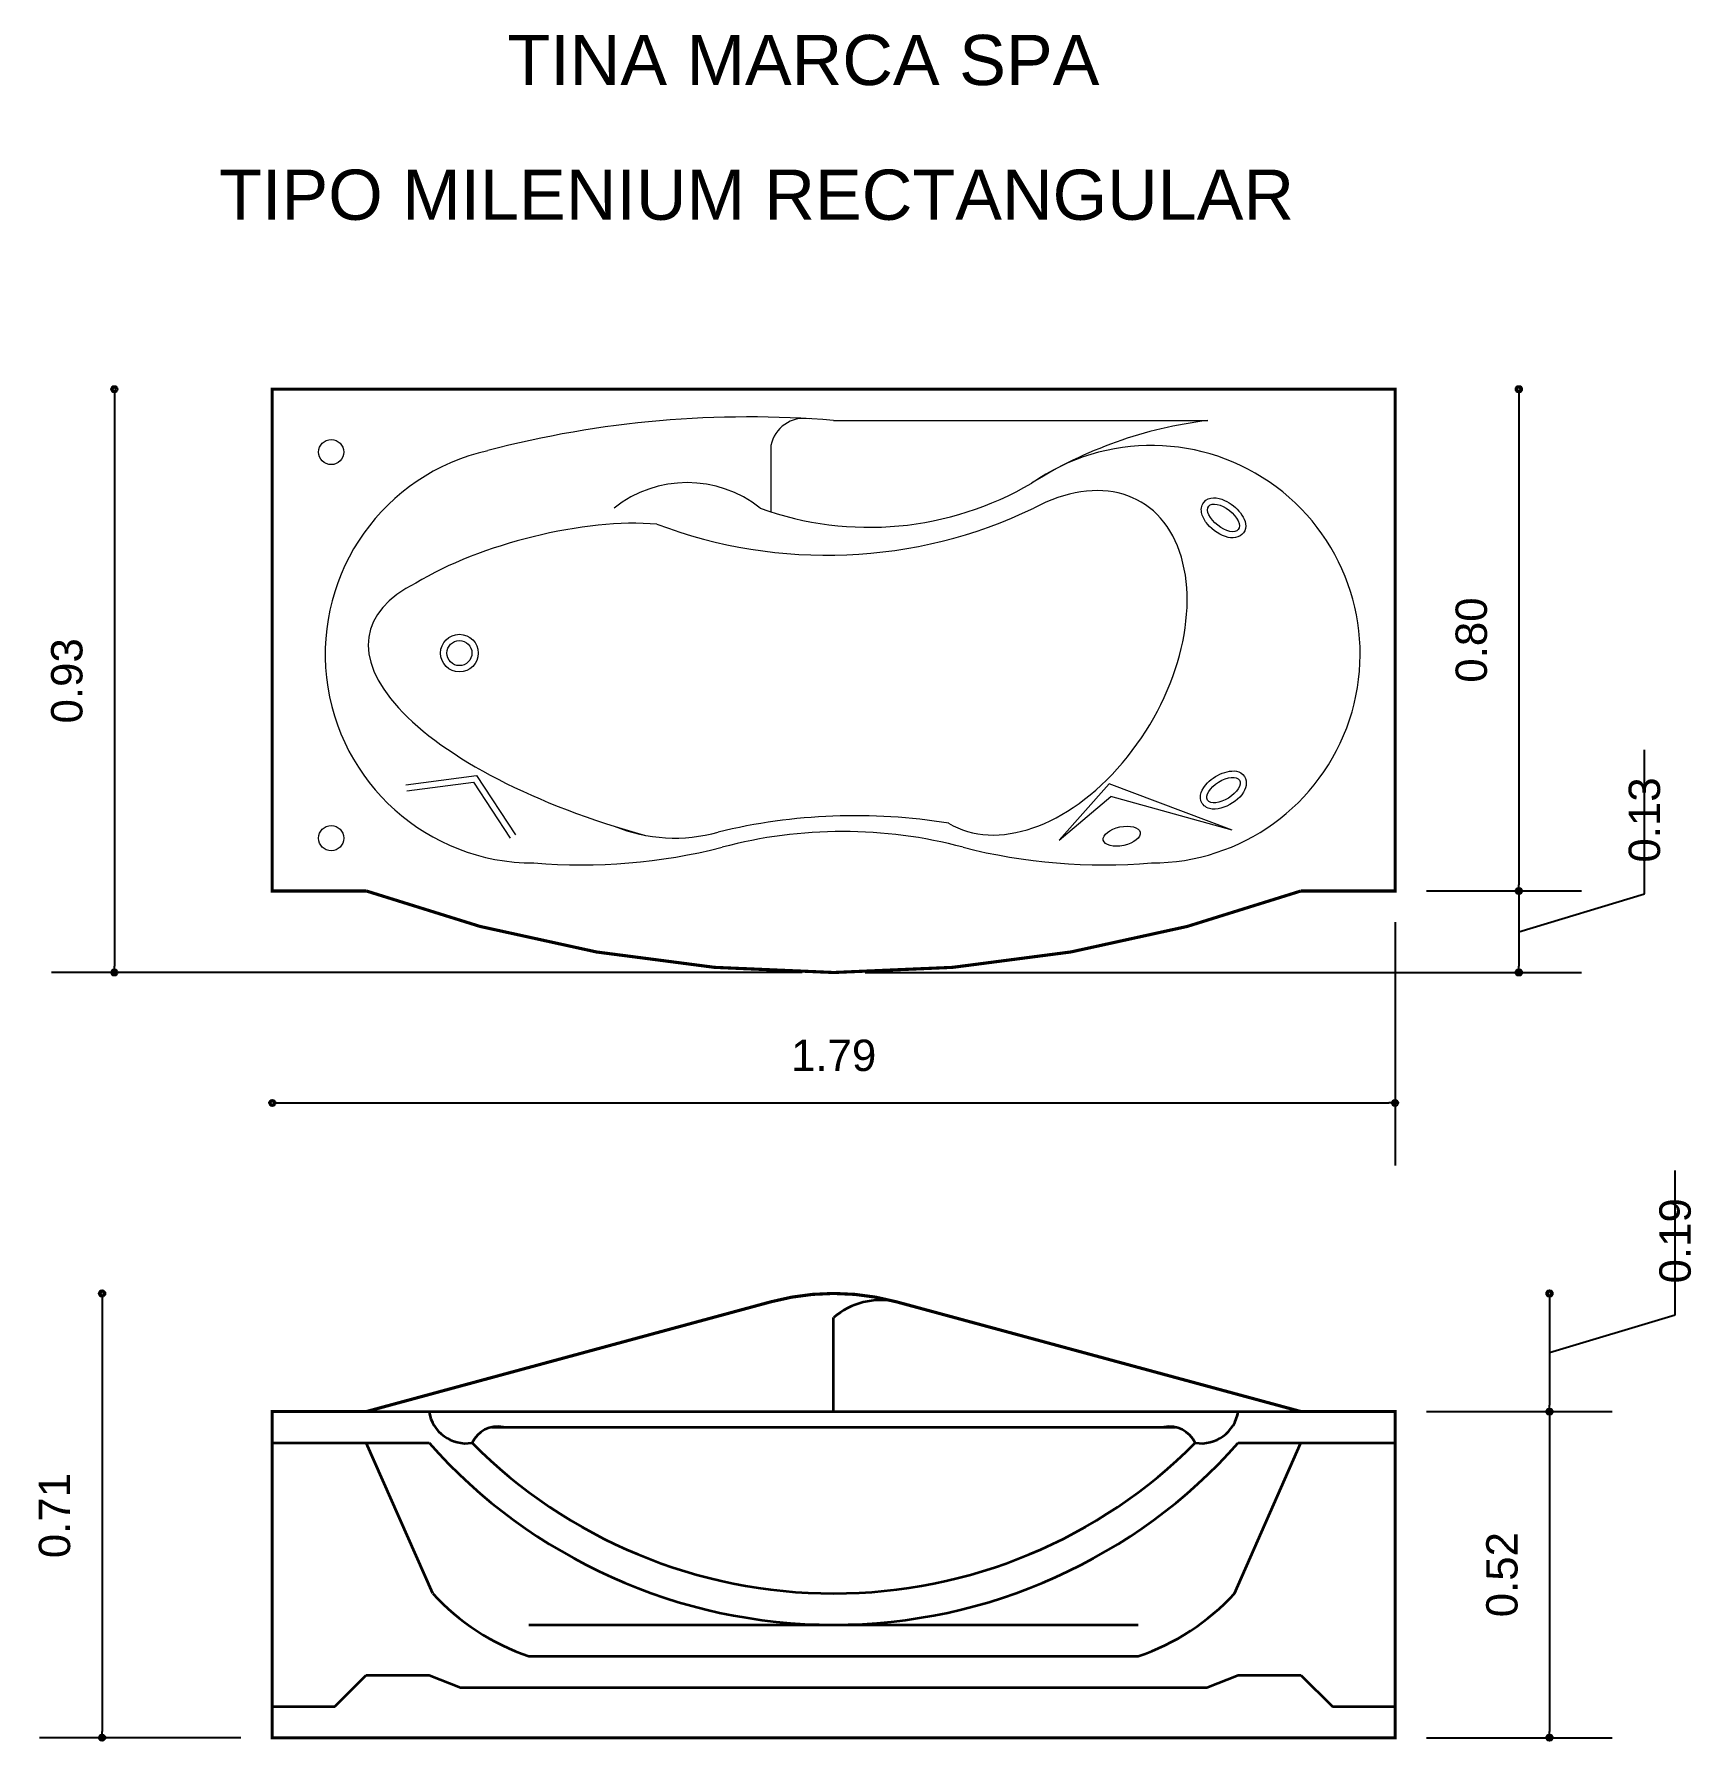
# Model space of a CAD drawing. Extents: x 167.06 to 169.71, y 179.78 to 182.5.
import ezdxf

# ---------------------------------------------------------------- set-up
doc = ezdxf.new("R2010")
doc.units = 0
doc.header["$MEASUREMENT"] = 0
doc.layers.add('CONTORNO', color=170, linetype='Continuous', lineweight=15)
for name, color, linetype, lineweight, plot in [('cotas', 3, 'Continuous', 13, False), ('muebles', 2, 'Continuous', 18, False), ('rotulos', 1, 'Continuous', 25, False), ('TRAZO', 7, 'Continuous', 35, False)]:
    doc.layers.add(name, color=color, linetype=linetype, lineweight=lineweight, plot=plot)
doc.styles.add('cotas', font='ARIAL.TTF')
doc.styles.add('rotulo', font='swissko.ttf')
doc.dimstyles.new('ISO-25', dxfattribs={"dimtxt": 2.4, "dimasz": 1, "dimexe": 1.25, "dimexo": 0.625, "dimtad": 1, "dimrnd": 0.0215, "dimtxsty": 'cotas', "dimblk": 'ORIGIN2', "dimcen": 1, "dimazin": 0, "dimtfac": 1, "dimtmove": 0, "dimatfit": 3, "dimldrblk": 'ORIGIN2', "dimfxl": 0, "dimlwe": 0, "dimarcsym": 0})

# ---------------------------------------------------------------- blocks, each defined once
blk = doc.blocks.new('_Origin2')
at = {"color": 0, "lineweight": -2}
blk.add_line((-0.5, 0), (-1, 0), dxfattribs=at)
for radius in [0.5, 0.25]:
    blk.add_circle((0, 0), radius, dxfattribs=at)
blk = doc.blocks.new('*D5')
at = {"color": 0, "linetype": 'ByBlock'}
for p, q in [((169.6285, 181.1308), (169.6285, 181.3607)), ((169.428, 181.0706), (169.6285, 181.1308)), ((169.428, 181.1256), (169.428, 181.0156)), ((168.3857, 181.0056), (169.528, 181.0056))]:
    blk.add_line(p, q, dxfattribs=at)
at = {"layer": 'Defpoints', "color": 0, "linetype": 'ByBlock'}
for p in [(169.2307, 181.1356), (168.3357, 181.0056), (169.428, 181.0056)]:
    blk.add_point(p, dxfattribs=at)
at = {"color": 0, "linetype": 'ByBlock', "xscale": 0.01, "yscale": 0.01, "zscale": 0.01}
for p, rotation in [((169.428, 181.1356), 90), ((169.428, 181.0056), 270)]:
    blk.add_blockref('_Origin2', p, dxfattribs=dict(at, rotation=rotation))
at = {"color": 0, "linetype": 'ByBlock', "insert": (169.6285, 181.1808), "char_height": 0.05, "attachment_point": 4, "rotation": 90, "style": 'cotas'}
blk.add_mtext('0.13', dxfattribs=at)
blk = doc.blocks.new('*D4')
at = {"color": 0, "linetype": 'ByBlock'}
for p, q in [((169.2307, 181.0856), (169.2307, 180.6977)), ((167.4507, 180.7977), (169.2207, 180.7977))]:
    blk.add_line(p, q, dxfattribs=at)
at = {"layer": 'Defpoints', "color": 0, "linetype": 'ByBlock'}
for p in [(167.4407, 181.1356), (169.2307, 181.1356), (169.2307, 180.7977)]:
    blk.add_point(p, dxfattribs=at)
at = {"color": 0, "linetype": 'ByBlock', "xscale": 0.01, "yscale": 0.01, "zscale": 0.01, "rotation": 180}
blk.add_blockref('_Origin2', (167.4407, 180.7977), dxfattribs=at)
at = {"color": 0, "linetype": 'ByBlock', "xscale": 0.01, "yscale": 0.01, "zscale": 0.01}
blk.add_blockref('_Origin2', (169.2307, 180.7977), dxfattribs=at)
at = {"color": 0, "linetype": 'ByBlock', "insert": (168.3357, 180.8732), "char_height": 0.05, "attachment_point": 5, "style": 'cotas'}
blk.add_mtext('1.79', dxfattribs=at)
blk = doc.blocks.new('*D1')
at = {"color": 0, "linetype": 'ByBlock'}
for p, q in [((169.6774, 180.4599), (169.6774, 180.6899)), ((169.4769, 180.4839), (169.4769, 180.3156)), ((169.4769, 180.3998), (169.6774, 180.4599)), ((169.2807, 180.3056), (169.5769, 180.3056))]:
    blk.add_line(p, q, dxfattribs=at)
at = {"layer": 'Defpoints', "color": 0, "linetype": 'ByBlock'}
for p in [(168.3357, 180.4939), (169.2307, 180.3056), (169.4769, 180.3056)]:
    blk.add_point(p, dxfattribs=at)
at = {"color": 0, "linetype": 'ByBlock', "xscale": 0.01, "yscale": 0.01, "zscale": 0.01}
for p, rotation in [((169.4769, 180.4939), 90), ((169.4769, 180.3056), 270)]:
    blk.add_blockref('_Origin2', p, dxfattribs=dict(at, rotation=rotation))
at = {"color": 0, "linetype": 'ByBlock', "insert": (169.6774, 180.5099), "char_height": 0.05, "attachment_point": 4, "rotation": 90, "style": 'cotas'}
blk.add_mtext('0.19', dxfattribs=at)
blk = doc.blocks.new('*D6')
at = {"color": 0, "linetype": 'ByBlock'}
for p, q in [((167.189, 181.9256), (167.189, 181.0156)), ((168.2857, 181.0056), (167.089, 181.0056))]:
    blk.add_line(p, q, dxfattribs=at)
at = {"layer": 'Defpoints', "color": 0, "linetype": 'ByBlock'}
for p in [(167.4407, 181.9356), (167.189, 181.0056), (168.3357, 181.0056)]:
    blk.add_point(p, dxfattribs=at)
at = {"color": 0, "linetype": 'ByBlock', "xscale": 0.01, "yscale": 0.01, "zscale": 0.01}
for p, rotation in [((167.189, 181.9356), 90), ((167.189, 181.0056), 270)]:
    blk.add_blockref('_Origin2', p, dxfattribs=dict(at, rotation=rotation))
at = {"color": 0, "linetype": 'ByBlock', "insert": (167.1135, 181.4706), "char_height": 0.05, "attachment_point": 5, "rotation": 90, "style": 'cotas'}
blk.add_mtext('0.93', dxfattribs=at)
blk = doc.blocks.new('*D2')
at = {"color": 0, "linetype": 'ByBlock'}
for p, q in [((167.1695, 180.4839), (167.1695, 179.7956)), ((167.3907, 179.7856), (167.0695, 179.7856))]:
    blk.add_line(p, q, dxfattribs=at)
at = {"layer": 'Defpoints', "color": 0, "linetype": 'ByBlock'}
for p in [(168.3357, 180.4939), (167.1695, 179.7856), (167.4407, 179.7856)]:
    blk.add_point(p, dxfattribs=at)
at = {"color": 0, "linetype": 'ByBlock', "xscale": 0.01, "yscale": 0.01, "zscale": 0.01}
for p, rotation in [((167.1695, 180.4939), 90), ((167.1695, 179.7856), 270)]:
    blk.add_blockref('_Origin2', p, dxfattribs=dict(at, rotation=rotation))
at = {"color": 0, "linetype": 'ByBlock', "insert": (167.0939, 180.1398), "char_height": 0.05, "attachment_point": 5, "rotation": 90, "style": 'cotas'}
blk.add_mtext('0.71', dxfattribs=at)
blk = doc.blocks.new('*D7')
at = {"color": 0, "linetype": 'ByBlock'}
for p, q in [((169.428, 181.9256), (169.428, 181.1456)), ((169.2807, 181.1356), (169.528, 181.1356))]:
    blk.add_line(p, q, dxfattribs=at)
at = {"layer": 'Defpoints', "color": 0, "linetype": 'ByBlock'}
for p in [(169.2307, 181.9356), (169.2307, 181.1356), (169.428, 181.1356)]:
    blk.add_point(p, dxfattribs=at)
at = {"color": 0, "linetype": 'ByBlock', "xscale": 0.01, "yscale": 0.01, "zscale": 0.01}
for p, rotation in [((169.428, 181.9356), 90), ((169.428, 181.1356), 270)]:
    blk.add_blockref('_Origin2', p, dxfattribs=dict(at, rotation=rotation))
at = {"color": 0, "linetype": 'ByBlock', "insert": (169.3525, 181.5356), "char_height": 0.05, "attachment_point": 5, "rotation": 90, "style": 'cotas'}
blk.add_mtext('0.80', dxfattribs=at)
blk = doc.blocks.new('*D3')
at = {"color": 0, "linetype": 'ByBlock'}
for p, q in [((169.4769, 180.2956), (169.4769, 179.7956)), ((169.2807, 179.7856), (169.5769, 179.7856))]:
    blk.add_line(p, q, dxfattribs=at)
at = {"layer": 'Defpoints', "color": 0, "linetype": 'ByBlock'}
for p in [(169.2307, 180.3056), (169.2307, 179.7856), (169.4769, 179.7856)]:
    blk.add_point(p, dxfattribs=at)
at = {"color": 0, "linetype": 'ByBlock', "xscale": 0.01, "yscale": 0.01, "zscale": 0.01}
for p, rotation in [((169.4769, 180.3056), 90), ((169.4769, 179.7856), 270)]:
    blk.add_blockref('_Origin2', p, dxfattribs=dict(at, rotation=rotation))
at = {"color": 0, "linetype": 'ByBlock', "insert": (169.4013, 180.0456), "char_height": 0.05, "attachment_point": 5, "rotation": 90, "style": 'cotas'}
blk.add_mtext('0.52', dxfattribs=at)

msp = doc.modelspace()

# ---------------------------------------------------------------- linework, layer by layer
at = {"layer": 'CONTORNO', "const_width": 0.005}
for points in [[(169.0807, 181.1356), (169.2307, 181.1356), (169.2307, 181.9356), (167.4407, 181.9356), (167.4407, 181.1356), (167.5907, 181.1356, 0.086594), (168.3357, 181.0056, 0.086594), (169.0807, 181.1356, -0.359954)], [(169.0807, 180.3056), (169.2307, 180.3056), (169.2307, 179.7856), (167.4407, 179.7856), (167.4407, 180.3056), (167.5907, 180.3056), (168.2357, 180.4806, -0.13325), (168.4357, 180.4806), (169.0807, 180.3056)]]:
    msp.add_lwpolyline(points, format="xyb", dxfattribs=at)
at = {"layer": 'muebles'}
for p, q in [((168.3357, 181.8856), (168.932, 181.8856)), ((168.2357, 181.8458), (168.2357, 181.7401)), ((167.6539, 181.3049), (167.7665, 181.3199)), ((167.6553, 181.295), (167.7616, 181.3092)), ((167.7616, 181.3092), (167.8201, 181.2198)), ((167.7665, 181.3199), (167.8285, 181.2253)), ((168.7751, 181.3062), (168.6952, 181.2164)), ((168.971, 181.2325), (168.7751, 181.3062)), ((168.6952, 181.2164), (168.7777, 181.2863)), ((168.971, 181.2325), (168.7777, 181.2863))]:
    msp.add_line(p, q, dxfattribs=at)
for centre, radius in [((167.5347, 181.8353), 0.02), ((167.7391, 181.5148), 0.03), ((167.7391, 181.5148), 0.02), ((167.5347, 181.2198), 0.02)]:
    msp.add_circle(centre, radius, dxfattribs=at)
for centre, radius, start, end in [((168.1998, 180.2565), 1.6348, 85.2313, 104.7241), ((168.2883, 181.8354), 0.0537, 80.773, 168.7994), ((169.0141, 181.2107), 0.6799, 96.9393, 122.2462), ((168.8422, 181.513), 0.3328, 270, 124.9812), ((167.8579, 181.513), 0.3328, 102.7927, 270), ((168.1022, 181.5996), 0.187, 51.4561, 128.5439), ((168.3926, 182.2266), 0.5112, 250.1206, 300.4121), ((168.3246, 182.4338), 0.763, 249.212, 295.6305), ((168.3705, 180.3279), 0.9277, 80.7832, 103.6507), ((168.0824, 181.4761), 0.2562, 247.8315, 285.659), ((168.3501, 180.4838), 0.7466, 75.0895, 104.9105), ((167.9329, 182.0927), 0.9156, 265.3013, 284.226), ((168.7672, 182.0927), 0.9156, 255.774, 274.6987)]:
    msp.add_arc(centre, radius, start, end, dxfattribs=at)
for centre, major_axis, ratio, start_param, end_param in [((168.6729, 181.4993), (0.1539, 0.2557), 0.649136, 3.141593, 7.11152), ((167.8741, 181.6048), (-0.2748, -0.0698), 0.341747, 3.916408, 5.460167), ((168.1369, 181.422), (0.5409, -0.1257), 0.390105, 2.696984, 4.615246)]:
    msp.add_ellipse(centre, major_axis=major_axis, ratio=ratio, start_param=start_param, end_param=end_param, dxfattribs=at)
for centre, major_axis in [((168.9572, 181.7304), (-0.0236, 0.0186)), ((168.9572, 181.2964), (-0.0255, -0.0158)), ((168.795, 181.2229), (-0.0294, -0.0062))]:
    msp.add_ellipse(centre, major_axis=major_axis, ratio=0.499229, dxfattribs=at)
for points in [[(168.9257, 181.7551), (168.9215, 181.7498), (168.9211, 181.7427), (168.9242, 181.7309), (168.9275, 181.7255), (168.9402, 181.7103), (168.9526, 181.7019), (168.9745, 181.6971), (168.987, 181.6999), (168.9952, 181.7199), (168.9907, 181.7298), (168.978, 181.7466), (168.9687, 181.754), (168.9477, 181.7634), (168.9337, 181.7653), (168.9257, 181.7551)], [(168.9231, 181.2753), (168.9267, 181.2695), (168.9333, 181.2668), (168.9454, 181.2657), (168.9516, 181.2669), (168.9703, 181.2736), (168.9823, 181.2824), (168.9944, 181.3013), (168.9961, 181.314), (168.98, 181.3286), (168.9692, 181.3277), (168.949, 181.3215), (168.9389, 181.3154), (168.9229, 181.2989), (168.9163, 181.2863), (168.9231, 181.2753)]]:
    msp.add_open_spline(points, degree=3, knots=[0, 0, 0, 0, 0.584394, 0.584394, 1.168788, 1.168788, 2.337576, 2.337576, 3.282962, 3.282962, 4.228347, 4.228347, 5.173733, 5.173733, 6.283185, 6.283185, 6.283185, 6.283185], dxfattribs=at)
at = {"layer": 'TRAZO'}
for p, q in [((168.3357, 180.3056), (168.3357, 180.4556)), ((167.5907, 180.3056), (169.0807, 180.3056)), ((167.7907, 180.2806), (168.8807, 180.2806)), ((167.4407, 180.2556), (167.6907, 180.2556)), ((167.6965, 180.0156), (167.5907, 180.2556)), ((168.9748, 180.0156), (169.0807, 180.2556)), ((168.9807, 180.2556), (169.2307, 180.2556)), ((167.85, 179.9656), (168.8214, 179.9656)), ((167.85, 179.9156), (168.8214, 179.9156)), ((167.5407, 179.8356), (167.5907, 179.8856)), ((167.5907, 179.8856), (167.6907, 179.8856)), ((167.6907, 179.8856), (167.7407, 179.8656)), ((167.7407, 179.8656), (168.9307, 179.8656)), ((168.9307, 179.8656), (168.9807, 179.8856)), ((168.9807, 179.8856), (169.0807, 179.8856)), ((169.0807, 179.8856), (169.1307, 179.8356)), ((167.4407, 179.8356), (167.5407, 179.8356)), ((169.1307, 179.8356), (169.2307, 179.8356))]:
    msp.add_line(p, q, dxfattribs=at)
for centre, radius, start, end in [((168.4107, 180.3681), 0.1152, 77.4712, 130.6013), ((167.7499, 180.3149), 0.06, 188.8925, 278.8925), ((168.9214, 180.3149), 0.06, 261.1075, 351.1075), ((167.7999, 180.2367), 0.0449, 78.0849, 155.0452), ((168.8714, 180.2367), 0.0449, 24.9548, 101.9151), ((168.3357, 180.8279), 0.8623, 221.5815, 318.4185), ((168.3357, 180.8279), 0.8123, 224.7922, 315.2078), ((167.9678, 180.2641), 0.3679, 222.4922, 251.3137), ((168.7035, 180.2641), 0.3679, 288.6863, 317.5078)]:
    msp.add_arc(centre, radius, start, end, dxfattribs=at)

# ---------------------------------------------------------------- texts
at = {"layer": 'rotulos', "style": 'rotulo'}
for s, p in [('TINA MARCA SPA', (167.8156, 182.4204)), ('TIPO MILENIUM RECTANGULAR', (167.3561, 182.2056))]:
    msp.add_text(s, height=0.08, dxfattribs=at).set_placement(p)

# ---------------------------------------------------------------- dimensions: what is measured, and where the dimension line sits
at = {"layer": 'cotas'}
for base, p1, p2, picture, middle in [((167.189, 181.0056), (167.4407, 181.9356), (168.3357, 181.0056), '*D6', (167.1135, 181.4706)), ((169.428, 181.1356), (169.2307, 181.9356), (169.2307, 181.1356), '*D7', (169.3525, 181.5356)), ((169.428, 181.0056), (169.2307, 181.1356), (168.3357, 181.0056), '*D5', (169.6285, 181.1808)), ((169.4769, 180.3056), (168.3357, 180.4939), (169.2307, 180.3056), '*D1', (169.6774, 180.5099)), ((167.1695, 179.7856), (168.3357, 180.4939), (167.4407, 179.7856), '*D2', (167.0939, 180.1398)), ((169.4769, 179.7856), (169.2307, 180.3056), (169.2307, 179.7856), '*D3', (169.4013, 180.0456))]:
    dim = msp.add_linear_dim(base=base, p1=p1, p2=p2, angle=90, dimstyle='ISO-25', override={"dimtxt": 0.05, "dimasz": 0.01, "dimexe": 0.1, "dimexo": 0.05, "dimgap": 0.05, "dimrnd": 0.0005, "dimzin": 1, "dimblk1": 'Origin2', "dimblk2": 'Origin2', "dimsah": 1, "dimse1": 1, "dimtmove": 1}, dxfattribs=at)
    dim.commit()
    dim.dimension.update_dxf_attribs({"geometry": picture, "text_midpoint": middle})
dim = msp.add_linear_dim(base=(169.2307, 180.7977), p1=(167.4407, 181.1356), p2=(169.2307, 181.1356), dimstyle='ISO-25', override={"dimtxt": 0.05, "dimasz": 0.01, "dimexe": 0.1, "dimexo": 0.05, "dimgap": 0.05, "dimrnd": 0.0005, "dimzin": 1, "dimblk1": 'Origin2', "dimblk2": 'Origin2', "dimsah": 1, "dimse1": 1, "dimtmove": 1}, dxfattribs=at)
dim.commit()
dim.dimension.update_dxf_attribs({"geometry": '*D4', "text_midpoint": (168.3357, 180.8732)})

doc.saveas('drawing.dxf')
